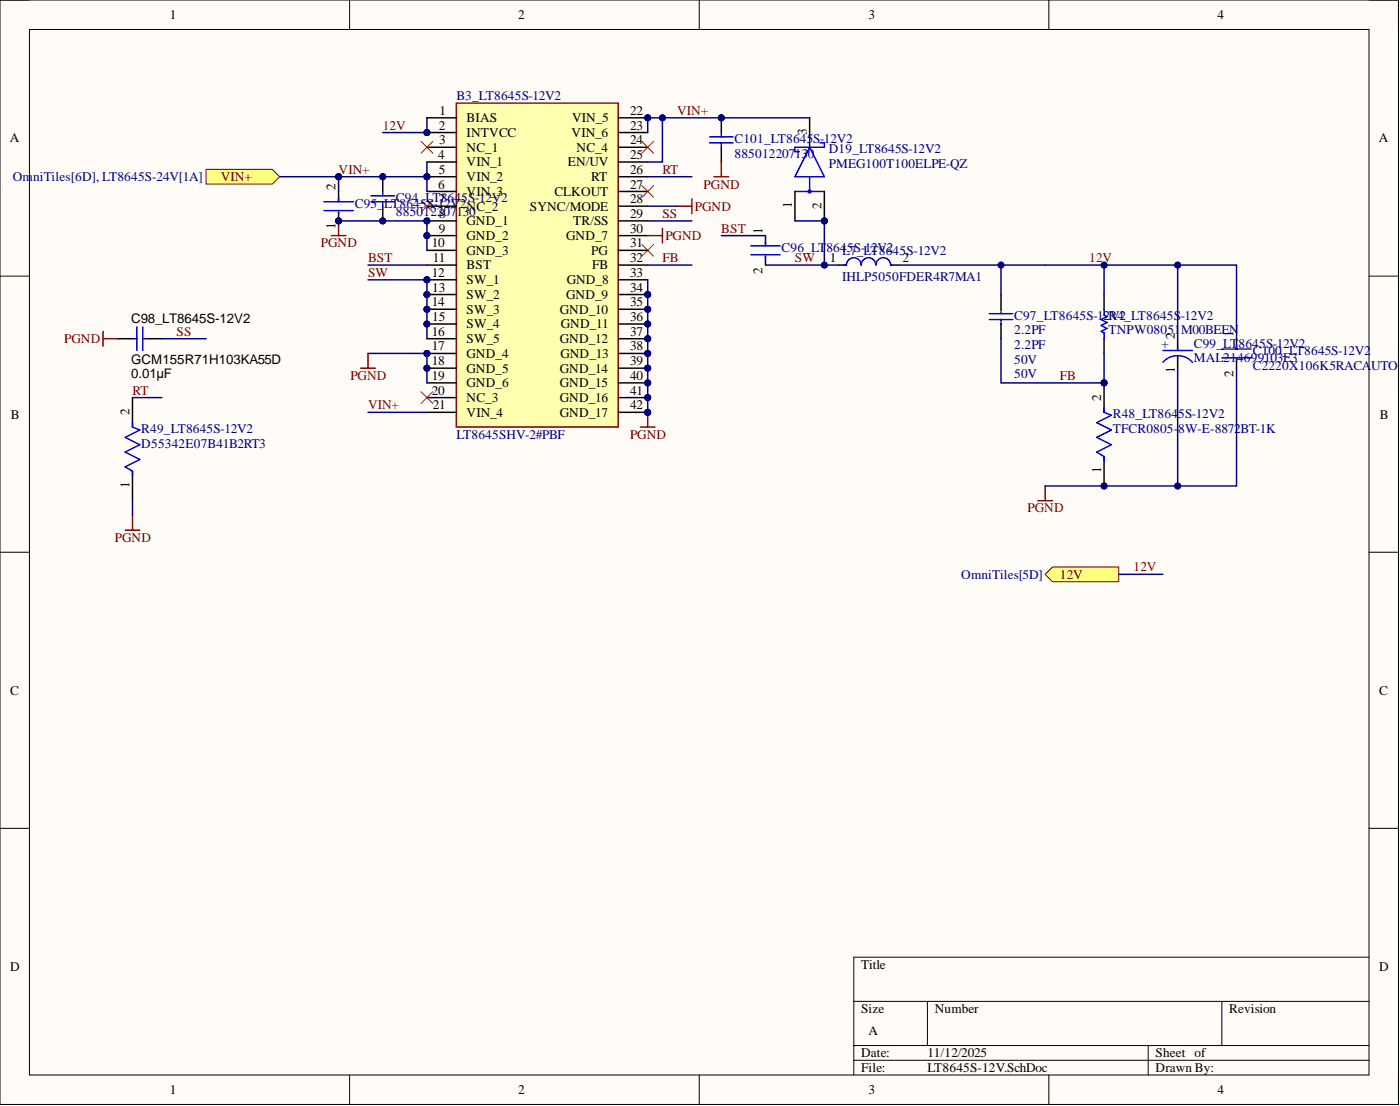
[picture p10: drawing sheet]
<svg xmlns="http://www.w3.org/2000/svg" width="241mm" height="190mm" viewBox="0 0 241 190" stroke-linecap="round" stroke-linejoin="round" font-family="sans-serif">
<defs><g id="words">
<g font-size="2.3">
<text x="29.3" y="3.3">1</text>
<text x="89.3" y="3.3">2</text>
<text x="149.7" y="3.3">3</text>
<text x="209.8" y="3.3">4</text>
<text x="75.6" y="22.3">2</text>
<text x="75.8" y="19.8">1</text>
<text x="80.4" y="21.1">BIAS</text>
<text x="80.4" y="23.6">INTVCC</text>
<text x="98.5" y="23.6">VIN_6</text>
<text x="98.6" y="21.1">VIN_5</text>
<text x="108.6" y="19.8">22</text>
<text x="108.6" y="22.3">23</text>
<text x="139" y="23.3" transform="rotate(-90 139 23.3)">3</text>
<text x="1.7" y="24.5">A</text>
<text x="75.5" y="27.4">4</text>
<text x="75.6" y="29.9">5</text>
<text x="75.7" y="24.9">3</text>
<text x="80.4" y="26.1">NC_1</text>
<text x="80.4" y="28.7">VIN_1</text>
<text x="97.9" y="28.7">EN/UV</text>
<text x="99.4" y="26.1">NC_4</text>
<text x="108.6" y="24.9">24</text>
<text x="108.6" y="27.4">25</text>
<text x="108.6" y="29.9">26</text>
<text x="237.7" y="24.5">A</text>
<text x="57.8" y="32.7" transform="rotate(-90 57.8 32.7)">2</text>
<text x="75.5" y="32.5">6</text>
<text x="80.4" y="31.2">VIN_2</text>
<text x="80.4" y="33.7">VIN_3</text>
<text x="95.6" y="33.7">CLKOUT</text>
<text x="101.9" y="31.2">RT</text>
<text x="108.6" y="32.5">27</text>
<text x="108.6" y="35">28</text>
<text x="136.5" y="35.9" transform="rotate(-90 136.5 35.9)">1</text>
<text x="57.8" y="39.4" transform="rotate(-90 57.8 39.4)">1</text>
<text x="75.6" y="40.1">9</text>
<text x="80.4" y="38.8">GND_1</text>
<text x="80.4" y="41.3">GND_2</text>
<text x="91.3" y="36.3">SYNC/MODE</text>
<text x="97.6" y="41.3">GND_7</text>
<text x="98.8" y="38.8">TR/SS</text>
<text x="108.6" y="37.5">29</text>
<text x="108.6" y="40.1">30</text>
<text x="131.4" y="40.3" transform="rotate(-90 131.4 40.3)">1</text>
<text x="141.6" y="36" transform="rotate(-90 141.6 36)">2</text>
<text x="74.4" y="42.6">10</text>
<text x="74.4" y="47.7">12</text>
<text x="74.6" y="45.2">11</text>
<text x="80.4" y="43.9">GND_3</text>
<text x="80.4" y="46.4">BST</text>
<text x="101.9" y="43.9">PG</text>
<text x="102.1" y="46.4">FB</text>
<text x="108.6" y="42.6">31</text>
<text x="108.6" y="45.2">32</text>
<text x="108.6" y="47.7">33</text>
<text x="131.4" y="47.2" transform="rotate(-90 131.4 47.2)">2</text>
<text x="143" y="45.2">1</text>
<text x="155.5" y="45.2">2</text>
<text x="74.4" y="52.8">14</text>
<text x="74.5" y="50.2">13</text>
<text x="80.4" y="49">SW_1</text>
<text x="80.4" y="51.5">SW_2</text>
<text x="97.6" y="51.5">GND_9</text>
<text x="97.7" y="49">GND_8</text>
<text x="108.6" y="50.2">34</text>
<text x="108.6" y="52.8">35</text>
<text x="22.6" y="55.6">C98_LT8645S-12V2</text>
<text x="74.4" y="57.8">16</text>
<text x="74.5" y="55.3">15</text>
<text x="80.4" y="54">SW_3</text>
<text x="80.4" y="56.6">SW_4</text>
<text x="80.4" y="59.1">SW_5</text>
<text x="96.5" y="54">GND_10</text>
<text x="96.5" y="59.1">GND_12</text>
<text x="96.7" y="56.6">GND_11</text>
<text x="108.6" y="55.3">36</text>
<text x="108.6" y="57.8">37</text>
<text x="202.5" y="58.3" transform="rotate(-90 202.5 58.3)">2</text>
<text x="212.6" y="58.1" transform="rotate(-90 212.6 58.1)">1</text>
<text x="22.6" y="65.2">0.01µF</text>
<text x="22.6" y="62.7">GCM155R71H103KA55D</text>
<text x="74.4" y="60.4">17</text>
<text x="74.4" y="62.9">18</text>
<text x="74.4" y="65.4">19</text>
<text x="80.4" y="61.6">GND_4</text>
<text x="80.4" y="64.2">GND_5</text>
<text x="96.5" y="64.2">GND_14</text>
<text x="96.6" y="61.6">GND_13</text>
<text x="108.6" y="60.4">38</text>
<text x="108.6" y="62.9">39</text>
<text x="108.6" y="65.4">40</text>
<text x="202.5" y="64.3" transform="rotate(-90 202.5 64.3)">1</text>
<text x="212.6" y="64.9" transform="rotate(-90 212.6 64.9)">2</text>
<text x="22.3" y="71.5" transform="rotate(-90 22.3 71.5)">2</text>
<text x="74.4" y="68">20</text>
<text x="74.6" y="70.5">21</text>
<text x="80.4" y="66.7">GND_6</text>
<text x="80.4" y="69.2">NC_3</text>
<text x="80.4" y="71.8">VIN_4</text>
<text x="96.5" y="66.7">GND_15</text>
<text x="96.5" y="69.2">GND_16</text>
<text x="96.5" y="71.8">GND_17</text>
<text x="108.6" y="68">41</text>
<text x="108.6" y="70.5">42</text>
<text x="189.8" y="69" transform="rotate(-90 189.8 69)">2</text>
<text x="1.9" y="72.1">B</text>
<text x="237.8" y="72.1">B</text>
<text x="189.8" y="81.5" transform="rotate(-90 189.8 81.5)">1</text>
<text x="22.3" y="84" transform="rotate(-90 22.3 84)">1</text>
<text x="1.8" y="119.6">C</text>
<text x="237.7" y="119.6">C</text>
<text x="1.8" y="167.2">D</text>
<text x="148.4" y="166.9">Title</text>
<text x="237.7" y="167.2">D</text>
<text x="148.4" y="174.5">Size</text>
<text x="149.7" y="178.3">A</text>
<text x="161.1" y="174.5">Number</text>
<text x="211.9" y="174.5">Revision</text>
<text x="148.4" y="182.1">Date:</text>
<text x="148.4" y="184.7">File:</text>
<text x="159.8" y="182.1">11/12/2025</text>
<text x="159.8" y="184.7">LT8645S-12V.SchDoc</text>
<text x="199.2" y="182.1">Sheet of</text>
<text x="199.2" y="184.7">Drawn By:</text>
<text x="29.3" y="188.5">1</text>
<text x="89.3" y="188.5">2</text>
<text x="149.7" y="188.5">3</text>
<text x="209.8" y="188.5">4</text>
</g>
<g font-size="2.3" fill="#000080">
<text x="78.7" y="17.3">B3_LT8645S-12V2</text>
<text x="126.6" y="24.6">C101_LT8645</text>
<text x="126.6" y="27.1">885012207130</text>
<text x="140.2" y="24.6">S-12V2</text>
<text x="142.8" y="26.4">D19_LT8645S-12V2</text>
<text x="142.8" y="28.9">PMEG100T100ELPE-QZ</text>
<text x="2.2" y="31.2">OmniTiles[6D], LT8645S-24V[1A]</text>
<text x="61.1" y="35.8">C95_</text>
<text x="66.2" y="35.8">LT8645S-12V</text>
<text x="68.3" y="34.8">C94_LT78645S-12V2</text>
<text x="79.3" y="35.8">2NC_2</text>
<text x="68.3" y="37.3">8850122807</text>
<text x="78.7" y="37.3">130</text>
<text x="134.7" y="43.4">C96_LT</text>
<text x="142.4" y="43.4">864L57S_-L2V2</text>
<text x="149" y="43.4">1T8645S-12V2</text>
<text x="145.1" y="48.4">IHLP5050FDER4R7MA1</text>
<text x="174.8" y="57.6">2.2PF</text>
<text x="174.8" y="55">C97_LT8645S-12R4_LT8645S</text>
<text x="191.1" y="57.6">TNPW08051</text>
<text x="191.3" y="55">V2</text>
<text x="200.2" y="59.9">+</text>
<text x="203.5" y="55">-12V2</text>
<text x="203.6" y="57.6">M00BEEN</text>
<text x="205.8" y="59.9">C99_LT8645S-12V2</text>
<text x="174.8" y="60.1">2.2PF</text>
<text x="174.8" y="62.7">50V</text>
<text x="174.8" y="65.2">50V</text>
<text x="205.8" y="62.4">MAL214699103E3</text>
<text x="215.9" y="61.1">C100_LT8645S-12V2</text>
<text x="215.9" y="63.7">C2220X106K5RACA</text>
<text x="236.3" y="63.7">UTO</text>
<text x="24.4" y="74.6">R49_LT8645S-12V2</text>
<text x="24.4" y="77.1">D55342E07B41B2RT3</text>
<text x="78.7" y="75.6">LT8645SHV-2#PBF</text>
<text x="191.8" y="72">R48_LT864</text>
<text x="191.8" y="74.6">TFCR0805-8W-E-8872BT-1K</text>
<text x="203.1" y="72">5S-12V2</text>
<text x="165.7" y="99.7">OmniTiles[5D]</text>
</g>
<g font-size="2.3" fill="#800000">
<text x="66" y="22.3">12V</text>
<text x="116.7" y="19.8">VIN+</text>
<text x="58.4" y="29.9">VIN+</text>
<text x="114.2" y="29.9">RT</text>
<text x="38.1" y="31.2">VIN+</text>
<text x="121.3" y="32.5">PGND</text>
<text x="114.2" y="37.5">SS</text>
<text x="114.7" y="41.3">PGND</text>
<text x="119.8" y="36.3">PGND</text>
<text x="124.3" y="40.1">BST</text>
<text x="55.3" y="42.6">PGND</text>
<text x="63.4" y="45.2">BST</text>
<text x="63.4" y="47.7">SW</text>
<text x="114.2" y="45.2">FB</text>
<text x="137" y="45.2">SW</text>
<text x="187.8" y="45.2">12V</text>
<text x="11.1" y="59.1">PGND</text>
<text x="30.4" y="57.8">SS</text>
<text x="60.4" y="65.4">PGND</text>
<text x="182.7" y="65.4">FB</text>
<text x="22.8" y="68">RT</text>
<text x="63.4" y="70.5">VIN+</text>
<text x="108.6" y="75.6">PGND</text>
<text x="177.1" y="88.3">PGND</text>
<text x="19.8" y="93.3">PGND</text>
<text x="182.7" y="99.7">12V</text>
<text x="195.4" y="98.4">12V</text>
</g>
</g></defs>
<path d="M0 0h241v190.2h-241z" fill-rule="evenodd" fill="#fffcf8"/>
<path d="M0 0h241v190.2h-241z" fill="none" stroke="#000" stroke-width=".17"/>
<path d="M5.1 5.1h230.9v180.1h-230.9z" fill-rule="evenodd" fill="#fffcf8"/>
<g fill="none" stroke="#000" stroke-width=".17">
<path d="M0 0h5.1M5.1 5.1h230.9v180.1h-230.9zM60.3 0v5.1M120.5 0v5.1M180.8 0v5.1M236 0h5v5.1M0 47.6h5.1M236 47.6h5M0 95.1h5.1M236 95.1h5M0 142.7h5.1M236 142.7h5"/>
<path d="M147.2 172.5h88.8M159.8 172.5v7.6M210.6 172.5v7.6M236 164.9h-88.8v20.3M60.3 185.2v5M120.5 185.2v5M147.2 180.1h88.8M147.2 182.6h88.8M180.8 185.2v5M197.9 180.1v5.1M241 185.2v5"/>
</g>
<circle cx="73.6" cy="22.8" r=".51" fill="#000080"/>
<circle cx="73.6" cy="22.8" r=".51" fill="none" stroke="#000080" stroke-width=".17"/>
<circle cx="73.6" cy="30.4" r=".51" fill="#000080"/>
<circle cx="73.6" cy="30.4" r=".51" fill="none" stroke="#000080" stroke-width=".17"/>
<circle cx="73.6" cy="38" r=".51" fill="#000080"/>
<circle cx="73.6" cy="38" r=".51" fill="none" stroke="#000080" stroke-width=".17"/>
<circle cx="73.6" cy="40.6" r=".51" fill="#000080"/>
<circle cx="73.6" cy="40.6" r=".51" fill="none" stroke="#000080" stroke-width=".17"/>
<circle cx="73.6" cy="48.2" r=".51" fill="#000080"/>
<circle cx="73.6" cy="48.2" r=".51" fill="none" stroke="#000080" stroke-width=".17"/>
<circle cx="73.6" cy="50.7" r=".51" fill="#000080"/>
<circle cx="73.6" cy="50.7" r=".51" fill="none" stroke="#000080" stroke-width=".17"/>
<circle cx="73.6" cy="53.3" r=".51" fill="#000080"/>
<circle cx="73.6" cy="53.3" r=".51" fill="none" stroke="#000080" stroke-width=".17"/>
<circle cx="73.6" cy="55.8" r=".51" fill="#000080"/>
<circle cx="73.6" cy="55.8" r=".51" fill="none" stroke="#000080" stroke-width=".17"/>
<circle cx="73.6" cy="60.9" r=".51" fill="#000080"/>
<circle cx="73.6" cy="60.9" r=".51" fill="none" stroke="#000080" stroke-width=".17"/>
<circle cx="73.6" cy="63.4" r=".51" fill="#000080"/>
<circle cx="73.6" cy="63.4" r=".51" fill="none" stroke="#000080" stroke-width=".17"/>
<circle cx="111.6" cy="20.3" r=".51" fill="#000080"/>
<circle cx="111.6" cy="20.3" r=".51" fill="none" stroke="#000080" stroke-width=".17"/>
<circle cx="111.6" cy="50.7" r=".51" fill="#000080"/>
<circle cx="111.6" cy="50.7" r=".51" fill="none" stroke="#000080" stroke-width=".17"/>
<circle cx="111.6" cy="53.3" r=".51" fill="#000080"/>
<circle cx="111.6" cy="53.3" r=".51" fill="none" stroke="#000080" stroke-width=".17"/>
<circle cx="111.6" cy="55.8" r=".51" fill="#000080"/>
<circle cx="111.6" cy="55.8" r=".51" fill="none" stroke="#000080" stroke-width=".17"/>
<circle cx="111.6" cy="58.3" r=".51" fill="#000080"/>
<circle cx="111.6" cy="58.3" r=".51" fill="none" stroke="#000080" stroke-width=".17"/>
<circle cx="111.6" cy="60.9" r=".51" fill="#000080"/>
<circle cx="111.6" cy="60.9" r=".51" fill="none" stroke="#000080" stroke-width=".17"/>
<circle cx="111.6" cy="63.4" r=".51" fill="#000080"/>
<circle cx="111.6" cy="63.4" r=".51" fill="none" stroke="#000080" stroke-width=".17"/>
<circle cx="111.6" cy="65.9" r=".51" fill="#000080"/>
<circle cx="111.6" cy="65.9" r=".51" fill="none" stroke="#000080" stroke-width=".17"/>
<circle cx="111.6" cy="68.5" r=".51" fill="#000080"/>
<circle cx="111.6" cy="68.5" r=".51" fill="none" stroke="#000080" stroke-width=".17"/>
<circle cx="111.6" cy="71" r=".51" fill="#000080"/>
<circle cx="111.6" cy="71" r=".51" fill="none" stroke="#000080" stroke-width=".17"/>
<path d="M78.7 17.8h27.9v55.8h-27.9z" fill-rule="evenodd" fill="#ffffb0"/>
<path d="M78.7 17.8h27.9v55.8h-27.9z" fill="none" stroke="#800000" stroke-width=".25"/>
<path d="M73.6 20.3h5.1M73.6 22.8h5.1" fill="none" stroke="#000" stroke-width=".25"/>
<circle cx="73.6" cy="22.8" r=".51" fill="#000080"/>
<circle cx="73.6" cy="22.8" r=".51" fill="none" stroke="#000080" stroke-width=".17"/>
<path d="M73.6 25.4h5.1M73.6 27.9h5.1M73.6 30.4h5.1" fill="none" stroke="#000" stroke-width=".25"/>
<circle cx="73.6" cy="30.4" r=".51" fill="#000080"/>
<circle cx="73.6" cy="30.4" r=".51" fill="none" stroke="#000080" stroke-width=".17"/>
<path d="M73.6 33h5.1M73.6 35.5h5.1M73.6 38h5.1" fill="none" stroke="#000" stroke-width=".25"/>
<circle cx="73.6" cy="38" r=".51" fill="#000080"/>
<circle cx="73.6" cy="38" r=".51" fill="none" stroke="#000080" stroke-width=".17"/>
<path d="M73.6 40.6h5.1" fill="none" stroke="#000" stroke-width=".25"/>
<circle cx="73.6" cy="40.6" r=".51" fill="#000080"/>
<circle cx="73.6" cy="40.6" r=".51" fill="none" stroke="#000080" stroke-width=".17"/>
<path d="M73.6 43.1h5.1M73.6 45.7h5.1M73.6 48.2h5.1" fill="none" stroke="#000" stroke-width=".25"/>
<circle cx="73.6" cy="48.2" r=".51" fill="#000080"/>
<circle cx="73.6" cy="48.2" r=".51" fill="none" stroke="#000080" stroke-width=".17"/>
<path d="M73.6 50.7h5.1" fill="none" stroke="#000" stroke-width=".25"/>
<circle cx="73.6" cy="50.7" r=".51" fill="#000080"/>
<circle cx="73.6" cy="50.7" r=".51" fill="none" stroke="#000080" stroke-width=".17"/>
<path d="M73.6 53.3h5.1" fill="none" stroke="#000" stroke-width=".25"/>
<circle cx="73.6" cy="53.3" r=".51" fill="#000080"/>
<circle cx="73.6" cy="53.3" r=".51" fill="none" stroke="#000080" stroke-width=".17"/>
<path d="M73.6 55.8h5.1" fill="none" stroke="#000" stroke-width=".25"/>
<circle cx="73.6" cy="55.8" r=".51" fill="#000080"/>
<circle cx="73.6" cy="55.8" r=".51" fill="none" stroke="#000080" stroke-width=".17"/>
<path d="M73.6 58.3h5.1M73.6 60.9h5.1" fill="none" stroke="#000" stroke-width=".25"/>
<circle cx="73.6" cy="60.9" r=".51" fill="#000080"/>
<circle cx="73.6" cy="60.9" r=".51" fill="none" stroke="#000080" stroke-width=".17"/>
<path d="M73.6 63.4h5.1" fill="none" stroke="#000" stroke-width=".25"/>
<circle cx="73.6" cy="63.4" r=".51" fill="#000080"/>
<circle cx="73.6" cy="63.4" r=".51" fill="none" stroke="#000080" stroke-width=".17"/>
<path d="M106.6 20.3h5M73.6 65.9h5.1M73.6 68.5h5.1M73.6 71h5.1" fill="none" stroke="#000" stroke-width=".25"/>
<circle cx="111.6" cy="20.3" r=".51" fill="#000080"/>
<circle cx="111.6" cy="20.3" r=".51" fill="none" stroke="#000080" stroke-width=".17"/>
<path d="M106.6 22.8h5M106.6 25.4h5M106.6 27.9h5M106.6 30.4h5M106.6 33h5M106.6 35.5h5M106.6 38h5M106.6 40.6h5M106.6 43.1h5M106.6 45.7h5M106.6 48.2h5M106.6 50.7h5" fill="none" stroke="#000" stroke-width=".25"/>
<circle cx="111.6" cy="50.7" r=".51" fill="#000080"/>
<circle cx="111.6" cy="50.7" r=".51" fill="none" stroke="#000080" stroke-width=".17"/>
<path d="M106.6 53.3h5" fill="none" stroke="#000" stroke-width=".25"/>
<circle cx="111.6" cy="53.3" r=".51" fill="#000080"/>
<circle cx="111.6" cy="53.3" r=".51" fill="none" stroke="#000080" stroke-width=".17"/>
<path d="M106.6 55.8h5" fill="none" stroke="#000" stroke-width=".25"/>
<circle cx="111.6" cy="55.8" r=".51" fill="#000080"/>
<circle cx="111.6" cy="55.8" r=".51" fill="none" stroke="#000080" stroke-width=".17"/>
<path d="M106.6 58.3h5" fill="none" stroke="#000" stroke-width=".25"/>
<circle cx="111.6" cy="58.3" r=".51" fill="#000080"/>
<circle cx="111.6" cy="58.3" r=".51" fill="none" stroke="#000080" stroke-width=".17"/>
<path d="M106.6 60.9h5" fill="none" stroke="#000" stroke-width=".25"/>
<circle cx="111.6" cy="60.9" r=".51" fill="#000080"/>
<circle cx="111.6" cy="60.9" r=".51" fill="none" stroke="#000080" stroke-width=".17"/>
<path d="M106.6 63.4h5" fill="none" stroke="#000" stroke-width=".25"/>
<circle cx="111.6" cy="63.4" r=".51" fill="#000080"/>
<circle cx="111.6" cy="63.4" r=".51" fill="none" stroke="#000080" stroke-width=".17"/>
<path d="M106.6 65.9h5" fill="none" stroke="#000" stroke-width=".25"/>
<circle cx="111.6" cy="65.9" r=".51" fill="#000080"/>
<circle cx="111.6" cy="65.9" r=".51" fill="none" stroke="#000080" stroke-width=".17"/>
<path d="M106.6 68.5h5" fill="none" stroke="#000" stroke-width=".25"/>
<circle cx="111.6" cy="68.5" r=".51" fill="#000080"/>
<circle cx="111.6" cy="68.5" r=".51" fill="none" stroke="#000080" stroke-width=".17"/>
<path d="M106.6 71h5" fill="none" stroke="#000" stroke-width=".25"/>
<circle cx="111.6" cy="71" r=".51" fill="#000080"/>
<circle cx="111.6" cy="71" r=".51" fill="none" stroke="#000080" stroke-width=".17"/>
<path d="M72.6 24.4l2 2M72.6 34.5l2 2M74.6 24.4l-2 2M74.6 34.5l-2 2M110.6 24.4l2.1 2M112.7 24.4l-2.1 2M72.6 67.5l2 2M74.6 67.5l-2 2" fill="none" stroke="#f00" stroke-width=".17"/>
<circle cx="58.4" cy="38" r=".51" fill="#000080"/>
<circle cx="58.4" cy="38" r=".51" fill="none" stroke="#000080" stroke-width=".17"/>
<path d="M58.4 33v1.8M58.4 36.5v1.5" fill="none" stroke="#000" stroke-width=".25"/>
<circle cx="58.4" cy="38" r=".51" fill="#000080"/>
<circle cx="58.4" cy="38" r=".51" fill="none" stroke="#000080" stroke-width=".17"/>
<path d="M55.8 34.8h5.1M55.8 36.3h5.1M58.4 34v.8M58.4 36.5v.3" fill="none" stroke="#00f" stroke-width=".25"/>
<circle cx="66" cy="30.4" r=".51" fill="#000080"/>
<circle cx="66" cy="30.4" r=".51" fill="none" stroke="#000080" stroke-width=".17"/>
<circle cx="66" cy="38" r=".51" fill="#000080"/>
<circle cx="66" cy="38" r=".51" fill="none" stroke="#000080" stroke-width=".17"/>
<path d="M66 30.4v2.6" fill="none" stroke="#000" stroke-width=".25"/>
<circle cx="66" cy="30.4" r=".51" fill="#000080"/>
<circle cx="66" cy="30.4" r=".51" fill="none" stroke="#000080" stroke-width=".17"/>
<path d="M66 35.5v2.5" fill="none" stroke="#000" stroke-width=".25"/>
<circle cx="66" cy="38" r=".51" fill="#000080"/>
<circle cx="66" cy="38" r=".51" fill="none" stroke="#000080" stroke-width=".17"/>
<path d="M63.9 33.7h4.1M63.9 34.8h4.1M66 33v.7M66 34.8v.7M129.4 42.4h5.1M129.4 43.9h5.1M131.9 41.6v.8M131.9 44.1v.3" fill="none" stroke="#00f" stroke-width=".25"/>
<path d="M131.9 40.6v1.8M131.9 44.1v1.6" fill="none" stroke="#000" stroke-width=".25"/>
<circle cx="142.1" cy="38" r=".51" fill="#000080"/>
<circle cx="142.1" cy="38" r=".51" fill="none" stroke="#000080" stroke-width=".17"/>
<g fill="none" stroke="#00f" stroke-width=".25">
<path d="M137 33h5.1M139.5 25.4l2.6 5h-5.1zM139.5 30.4v2.6M141.3 24.6h.8v.8h-5.1v.7h.8"/>
<circle cx="139.5" cy="33" r=".25"/>
</g>
<path d="M137 33v5M139.5 20.3v5.1M142.1 33v5" fill="none" stroke="#000" stroke-width=".25"/>
<circle cx="142.1" cy="38" r=".51" fill="#000080"/>
<circle cx="142.1" cy="38" r=".51" fill="none" stroke="#000080" stroke-width=".17"/>
<circle cx="58.4" cy="30.4" r=".51" fill="#000080"/>
<circle cx="58.4" cy="30.4" r=".51" fill="none" stroke="#000080" stroke-width=".17"/>
<path d="M144.6 45.7h1.3M153.5 45.7h1.3M172.5 50.7v2.6M172.5 55.8v2.5M203 58.3v2.1M213.1 58.3v1.8M203 61.4v2M213.1 61.9v1.5" fill="none" stroke="#000" stroke-width=".25"/>
<g fill="none" stroke="#00f" stroke-width=".25">
<path d="M145.4 45.7h.5a1.27 1.27 0 0 1 1.3-1.3 1.27 1.27 0 0 1 1.2 1.3 1.27 1.27 0 0 1 1.3-1.3 1.27 1.27 0 0 1 1.3 1.3 1.27 1.27 0 0 1 1.2-1.3 1.27 1.27 0 0 1 1.3 1.3h.3M170.5 54h4.1M170.5 55h4.1M172.5 53.3v.7M172.5 55v.8M203 59.6v.8M213.1 59.4v.7M200.4 62.4a3.4 3.4 0 0 1 5.1 0M200.4 60.4h5.1M203 61.4v.5M210.6 60.1h5.1M210.6 61.6h5.1"/>
<path d="M213.1 61.9v.2"/>
</g>
<path d="M110.6 32l2.1 2M112.7 32l-2.1 2M110.6 42.1l2.1 2M112.7 42.1l-2.1 2" fill="none" stroke="#f00" stroke-width=".17"/>
<path d="M58.4 38v2.6M57.1 40.6h2.5" fill="none" stroke="#800000" stroke-width=".25"/>
<circle cx="58.4" cy="38" r=".51" fill="#000080"/>
<circle cx="58.4" cy="38" r=".51" fill="none" stroke="#000080" stroke-width=".17"/>
<path d="M62.2 63.4h2.5M63.4 60.9v2.5M110.4 73.6h2.5M111.6 71v2.6M21.6 91.3h2.5M22.8 88.8v2.5" fill="none" stroke="#800000" stroke-width=".25"/>
<circle cx="111.6" cy="71" r=".51" fill="#000080"/>
<circle cx="111.6" cy="71" r=".51" fill="none" stroke="#000080" stroke-width=".17"/>
<path d="M114.2 39.3v2.6M116.7 35.5h2.5M119.2 34.2v2.6M17.8 57.1v2.5M17.8 58.3h2.5M111.6 40.6h2.6M178.9 86.2h2.5M180.1 83.7v2.5" fill="none" stroke="#800000" stroke-width=".25"/>
<path d="M180.1 98.9l1.3-1.2h11.4v2.5h-11.4z" fill-rule="evenodd" fill="#ffff80"/>
<path d="M180.1 98.9l1.3-1.2h11.4v2.5h-11.4z" fill="none" stroke="#800000" stroke-width=".17"/>
<path d="M20.3 58.3h2.5M25.4 58.3h2.5M22.8 68.5v5.1M22.8 81.2v5" fill="none" stroke="#000" stroke-width=".25"/>
<path d="M22.8 58.3h.8M23.6 56.3v4.1M24.6 56.3v4.1M24.6 58.3h.8M22.8 72.8v.8l1.3 .5-2.5 1.2 2.5 1.3-2.5 1.3 2.5 1.2-2.5 1.3 1.2 .8v.7" fill="none" stroke="#00f" stroke-width=".25"/>
<path d="M111.6 48.2v22.8" fill="none" stroke="#000080" stroke-width=".25"/>
<circle cx="111.6" cy="71" r=".51" fill="#000080"/>
<circle cx="111.6" cy="71" r=".51" fill="none" stroke="#000080" stroke-width=".17"/>
<circle cx="111.6" cy="68.5" r=".51" fill="#000080"/>
<circle cx="111.6" cy="68.5" r=".51" fill="none" stroke="#000080" stroke-width=".17"/>
<circle cx="111.6" cy="65.9" r=".51" fill="#000080"/>
<circle cx="111.6" cy="65.9" r=".51" fill="none" stroke="#000080" stroke-width=".17"/>
<circle cx="111.6" cy="63.4" r=".51" fill="#000080"/>
<circle cx="111.6" cy="63.4" r=".51" fill="none" stroke="#000080" stroke-width=".17"/>
<circle cx="111.6" cy="60.9" r=".51" fill="#000080"/>
<circle cx="111.6" cy="60.9" r=".51" fill="none" stroke="#000080" stroke-width=".17"/>
<circle cx="111.6" cy="58.3" r=".51" fill="#000080"/>
<circle cx="111.6" cy="58.3" r=".51" fill="none" stroke="#000080" stroke-width=".17"/>
<circle cx="111.6" cy="55.8" r=".51" fill="#000080"/>
<circle cx="111.6" cy="55.8" r=".51" fill="none" stroke="#000080" stroke-width=".17"/>
<circle cx="111.6" cy="53.3" r=".51" fill="#000080"/>
<circle cx="111.6" cy="53.3" r=".51" fill="none" stroke="#000080" stroke-width=".17"/>
<circle cx="111.6" cy="50.7" r=".51" fill="#000080"/>
<circle cx="111.6" cy="50.7" r=".51" fill="none" stroke="#000080" stroke-width=".17"/>
<path d="M73.6 60.9v5" fill="none" stroke="#000080" stroke-width=".25"/>
<circle cx="73.6" cy="60.9" r=".51" fill="#000080"/>
<circle cx="73.6" cy="60.9" r=".51" fill="none" stroke="#000080" stroke-width=".17"/>
<circle cx="73.6" cy="63.4" r=".51" fill="#000080"/>
<circle cx="73.6" cy="63.4" r=".51" fill="none" stroke="#000080" stroke-width=".17"/>
<path d="M73.6 27.9v2.5" fill="none" stroke="#000080" stroke-width=".25"/>
<circle cx="73.6" cy="30.4" r=".51" fill="#000080"/>
<circle cx="73.6" cy="30.4" r=".51" fill="none" stroke="#000080" stroke-width=".17"/>
<path d="M73.6 30.4v2.6" fill="none" stroke="#000080" stroke-width=".25"/>
<circle cx="73.6" cy="30.4" r=".51" fill="#000080"/>
<circle cx="73.6" cy="30.4" r=".51" fill="none" stroke="#000080" stroke-width=".17"/>
<path d="M58.4 30.4v2.6" fill="none" stroke="#000080" stroke-width=".25"/>
<circle cx="58.4" cy="30.4" r=".51" fill="#000080"/>
<circle cx="58.4" cy="30.4" r=".51" fill="none" stroke="#000080" stroke-width=".17"/>
<path d="M58.4 30.4h15.2" fill="none" stroke="#000080" stroke-width=".25"/>
<circle cx="58.4" cy="30.4" r=".51" fill="#000080"/>
<circle cx="58.4" cy="30.4" r=".51" fill="none" stroke="#000080" stroke-width=".17"/>
<circle cx="66" cy="30.4" r=".51" fill="#000080"/>
<circle cx="66" cy="30.4" r=".51" fill="none" stroke="#000080" stroke-width=".17"/>
<circle cx="73.6" cy="30.4" r=".51" fill="#000080"/>
<circle cx="73.6" cy="30.4" r=".51" fill="none" stroke="#000080" stroke-width=".17"/>
<path d="M58.4 38h15.2v5.1" fill="none" stroke="#000080" stroke-width=".25"/>
<circle cx="58.4" cy="38" r=".51" fill="#000080"/>
<circle cx="58.4" cy="38" r=".51" fill="none" stroke="#000080" stroke-width=".17"/>
<circle cx="66" cy="38" r=".51" fill="#000080"/>
<circle cx="66" cy="38" r=".51" fill="none" stroke="#000080" stroke-width=".17"/>
<circle cx="73.6" cy="38" r=".51" fill="#000080"/>
<circle cx="73.6" cy="38" r=".51" fill="none" stroke="#000080" stroke-width=".17"/>
<circle cx="73.6" cy="40.6" r=".51" fill="#000080"/>
<circle cx="73.6" cy="40.6" r=".51" fill="none" stroke="#000080" stroke-width=".17"/>
<path d="M48.2 30.4h10.2" fill="none" stroke="#000080" stroke-width=".25"/>
<circle cx="58.4" cy="30.4" r=".51" fill="#000080"/>
<circle cx="58.4" cy="30.4" r=".51" fill="none" stroke="#000080" stroke-width=".17"/>
<path d="M63.4 45.7h10.2M63.4 48.2h10.2" fill="none" stroke="#000080" stroke-width=".25"/>
<circle cx="73.6" cy="48.2" r=".51" fill="#000080"/>
<circle cx="73.6" cy="48.2" r=".51" fill="none" stroke="#000080" stroke-width=".17"/>
<path d="M73.6 48.2v10.1" fill="none" stroke="#000080" stroke-width=".25"/>
<circle cx="73.6" cy="48.2" r=".51" fill="#000080"/>
<circle cx="73.6" cy="48.2" r=".51" fill="none" stroke="#000080" stroke-width=".17"/>
<circle cx="73.6" cy="50.7" r=".51" fill="#000080"/>
<circle cx="73.6" cy="50.7" r=".51" fill="none" stroke="#000080" stroke-width=".17"/>
<circle cx="73.6" cy="53.3" r=".51" fill="#000080"/>
<circle cx="73.6" cy="53.3" r=".51" fill="none" stroke="#000080" stroke-width=".17"/>
<circle cx="73.6" cy="55.8" r=".51" fill="#000080"/>
<circle cx="73.6" cy="55.8" r=".51" fill="none" stroke="#000080" stroke-width=".17"/>
<path d="M114.2 20.3v7.6h-2.6M124.3 40.6h7.6" fill="none" stroke="#000080" stroke-width=".25"/>
<circle cx="114.2" cy="20.3" r=".51" fill="#000080"/>
<circle cx="114.2" cy="20.3" r=".51" fill="none" stroke="#000080" stroke-width=".17"/>
<path d="M180.1 65.9h10.2" fill="none" stroke="#000080" stroke-width=".25"/>
<circle cx="190.3" cy="66" r=".51" fill="#000080"/>
<circle cx="190.3" cy="66" r=".51" fill="none" stroke="#000080" stroke-width=".17"/>
<path d="M111.6 45.7h7.6M63.4 60.9h10.2" fill="none" stroke="#000080" stroke-width=".25"/>
<circle cx="73.6" cy="60.9" r=".51" fill="#000080"/>
<circle cx="73.6" cy="60.9" r=".51" fill="none" stroke="#000080" stroke-width=".17"/>
<path d="M66 22.8h7.6M63.4 71h10.2" fill="none" stroke="#000080" stroke-width=".25"/>
<circle cx="73.6" cy="22.8" r=".51" fill="#000080"/>
<circle cx="73.6" cy="22.8" r=".51" fill="none" stroke="#000080" stroke-width=".17"/>
<path d="M111.6 38h7.6M111.6 30.4h7.6M27.9 58.3h7.6M172.5 58.3v7.6h7.6M180.1 45.7h-7.6v5M22.8 68.5h5.1M22.8 86.2v2.6" fill="none" stroke="#000080" stroke-width=".25"/>
<circle cx="172.5" cy="45.7" r=".51" fill="#000080"/>
<circle cx="172.5" cy="45.7" r=".51" fill="none" stroke="#000080" stroke-width=".17"/>
<path d="M73.6 20.3v2.5" fill="none" stroke="#000080" stroke-width=".25"/>
<circle cx="73.6" cy="22.8" r=".51" fill="#000080"/>
<circle cx="73.6" cy="22.8" r=".51" fill="none" stroke="#000080" stroke-width=".17"/>
<path d="M131.9 45.7h12.7" fill="none" stroke="#000080" stroke-width=".25"/>
<circle cx="142.1" cy="45.7" r=".51" fill="#000080"/>
<circle cx="142.1" cy="45.7" r=".51" fill="none" stroke="#000080" stroke-width=".17"/>
<path d="M154.8 45.7h17.7" fill="none" stroke="#000080" stroke-width=".25"/>
<circle cx="172.5" cy="45.7" r=".51" fill="#000080"/>
<circle cx="172.5" cy="45.7" r=".51" fill="none" stroke="#000080" stroke-width=".17"/>
<path d="M137 38h5.1" fill="none" stroke="#000080" stroke-width=".25"/>
<circle cx="142.1" cy="38" r=".51" fill="#000080"/>
<circle cx="142.1" cy="38" r=".51" fill="none" stroke="#000080" stroke-width=".17"/>
<path d="M142.1 38v7.7" fill="none" stroke="#000080" stroke-width=".25"/>
<circle cx="142.1" cy="38" r=".51" fill="#000080"/>
<circle cx="142.1" cy="38" r=".51" fill="none" stroke="#000080" stroke-width=".17"/>
<circle cx="142.1" cy="45.7" r=".51" fill="#000080"/>
<circle cx="142.1" cy="45.7" r=".51" fill="none" stroke="#000080" stroke-width=".17"/>
<path d="M139.5 20.3h-27.9v2.5" fill="none" stroke="#000080" stroke-width=".25"/>
<circle cx="124.3" cy="20.3" r=".51" fill="#000080"/>
<circle cx="124.3" cy="20.3" r=".51" fill="none" stroke="#000080" stroke-width=".17"/>
<circle cx="114.2" cy="20.3" r=".51" fill="#000080"/>
<circle cx="114.2" cy="20.3" r=".51" fill="none" stroke="#000080" stroke-width=".17"/>
<circle cx="111.6" cy="20.3" r=".51" fill="#000080"/>
<circle cx="111.6" cy="20.3" r=".51" fill="none" stroke="#000080" stroke-width=".17"/>
<path d="M213.1 63.4v20.3h-33" fill="none" stroke="#000080" stroke-width=".25"/>
<circle cx="190.3" cy="83.7" r=".51" fill="#000080"/>
<circle cx="190.3" cy="83.7" r=".51" fill="none" stroke="#000080" stroke-width=".17"/>
<circle cx="203" cy="83.7" r=".51" fill="#000080"/>
<circle cx="203" cy="83.7" r=".51" fill="none" stroke="#000080" stroke-width=".17"/>
<path d="M203 63.4v20.3" fill="none" stroke="#000080" stroke-width=".25"/>
<circle cx="203" cy="83.7" r=".51" fill="#000080"/>
<circle cx="203" cy="83.7" r=".51" fill="none" stroke="#000080" stroke-width=".17"/>
<path d="M180.1 45.7h22.9v12.6" fill="none" stroke="#000080" stroke-width=".25"/>
<circle cx="203" cy="45.7" r=".51" fill="#000080"/>
<circle cx="203" cy="45.7" r=".51" fill="none" stroke="#000080" stroke-width=".17"/>
<circle cx="190.3" cy="45.7" r=".51" fill="#000080"/>
<circle cx="190.3" cy="45.7" r=".51" fill="none" stroke="#000080" stroke-width=".17"/>
<path d="M203 45.7h10.1v12.6" fill="none" stroke="#000080" stroke-width=".25"/>
<circle cx="203" cy="45.7" r=".51" fill="#000080"/>
<circle cx="203" cy="45.7" r=".51" fill="none" stroke="#000080" stroke-width=".17"/>
<path d="M111.6 35.5h5.1M192.8 98.9h7.6" fill="none" stroke="#000080" stroke-width=".25"/>
<circle cx="124.3" cy="20.3" r=".51" fill="#000080"/>
<circle cx="124.3" cy="20.3" r=".51" fill="none" stroke="#000080" stroke-width=".17"/>
<path d="M124.3 20.3v2.5" fill="none" stroke="#000" stroke-width=".25"/>
<circle cx="124.3" cy="20.3" r=".51" fill="#000080"/>
<circle cx="124.3" cy="20.3" r=".51" fill="none" stroke="#000080" stroke-width=".17"/>
<path d="M124.3 25.4v2.5" fill="none" stroke="#000" stroke-width=".25"/>
<path d="M122.3 23.6h4.1M122.3 24.6h4.1M124.3 22.8v.8M124.3 24.6v.8" fill="none" stroke="#00f" stroke-width=".25"/>
<path d="M123.1 30.4h2.5M124.3 27.9v2.5" fill="none" stroke="#800000" stroke-width=".25"/>
<circle cx="190.3" cy="83.7" r=".51" fill="#000080"/>
<circle cx="190.3" cy="83.7" r=".51" fill="none" stroke="#000080" stroke-width=".17"/>
<circle cx="190.3" cy="66" r=".51" fill="#000080"/>
<circle cx="190.3" cy="66" r=".51" fill="none" stroke="#000080" stroke-width=".17"/>
<path d="M190.3 78.6v5.1" fill="none" stroke="#000" stroke-width=".25"/>
<circle cx="190.3" cy="83.7" r=".51" fill="#000080"/>
<circle cx="190.3" cy="83.7" r=".51" fill="none" stroke="#000080" stroke-width=".17"/>
<path d="M190.3 65.9v5.1" fill="none" stroke="#000" stroke-width=".25"/>
<circle cx="190.3" cy="66" r=".51" fill="#000080"/>
<circle cx="190.3" cy="66" r=".51" fill="none" stroke="#000080" stroke-width=".17"/>
<path d="M190.3 70.3v.7l1.3 .5-2.6 1.3 2.6 1.3-2.6 1.2 2.6 1.3-2.6 1.3 1.3 .7v.8" fill="none" stroke="#00f" stroke-width=".25"/>
<path d="M35.5 29.2h11.4l1.3 1.2-1.3 1.3h-11.4z" fill-rule="evenodd" fill="#ffff80"/>
<path d="M35.5 29.2h11.4l1.3 1.2-1.3 1.3h-11.4z" fill="none" stroke="#800000" stroke-width=".17"/>
<path d="M190.3 50.7v2.6M190.3 58.3v2.6" fill="none" stroke="#000" stroke-width=".25"/>
<path d="M190.3 53.3v1l.5 .2-1 .5 1 .6-1 .5 1 .5-1 .5 .5 .2v1" fill="none" stroke="#00f" stroke-width=".25"/>
<path d="M190.3 60.9v5" fill="none" stroke="#000080" stroke-width=".25"/>
<circle cx="190.3" cy="66" r=".51" fill="#000080"/>
<circle cx="190.3" cy="66" r=".51" fill="none" stroke="#000080" stroke-width=".17"/>
<path d="M190.3 45.7v5" fill="none" stroke="#000080" stroke-width=".25"/>
<circle cx="190.3" cy="45.7" r=".51" fill="#000080"/>
<circle cx="190.3" cy="45.7" r=".51" fill="none" stroke="#000080" stroke-width=".17"/>
<use href="#words"/>
</svg>
